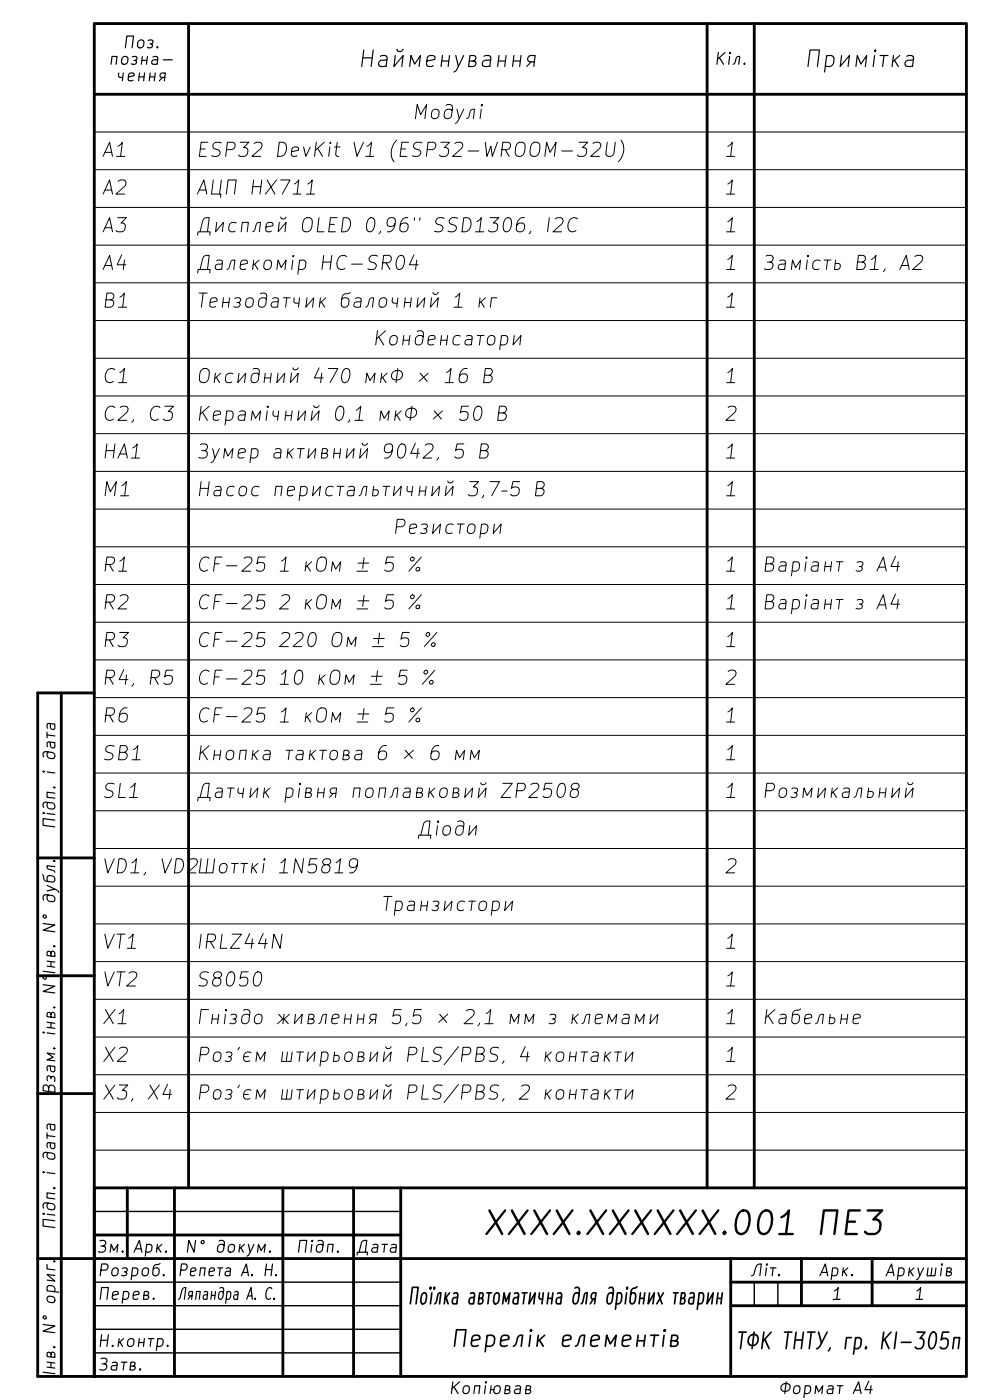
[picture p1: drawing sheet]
<svg xmlns="http://www.w3.org/2000/svg" width="210mm" height="297mm" viewBox="0 0 210 297" stroke-linecap="round" stroke-linejoin="round" font-family="sans-serif">
<defs><g id="words">
<text font-size="5" x="101.8" y="263.3">ХХХХ.ХХХХХХ.001 ПЕ3</text>
<g font-size="3.5">
<text x="75.4" y="15.2">Найменування</text>
<text x="170.1" y="15.2">Примітка</text>
<text x="86.2" y="277.7">Поїлка автоматична для дрібних тварин</text>
<text x="95.1" y="286.7">Перелік елементів</text>
<text x="155.6" y="287.2">ТФК ТНТУ, гр. КІ-305п</text>
</g>
<g font-size="3">
<text x="87" y="26.1">Модулі</text>
<text x="21.2" y="34.1">A1</text>
<text x="41.2" y="34.1">ESP32 DevKit V1 (ESP32-WROOM-32U)</text>
<text x="153.1" y="34.1">1</text>
<text x="21.2" y="42.1">A2</text>
<text x="41.2" y="42.1">АЦП HX711</text>
<text x="153.1" y="42.1">1</text>
<text x="21.2" y="50.1">A3</text>
<text x="41.2" y="50.1">Дисплей OLED 0,96&quot; SSD1306,</text>
<text x="115" y="50.1">I2C</text>
<text x="153.1" y="50.1">1</text>
<text x="21.2" y="58.1">A4</text>
<text x="41.2" y="58.1">Далекомір HC-SR04</text>
<text x="153.1" y="58.1">1</text>
<text x="161.2" y="58.1">Замість B1,</text>
<text x="190.2" y="58.1">A2</text>
<text x="21.2" y="66.1">B1</text>
<text x="41.2" y="66.1">Тензодатчик балочний 1 кг</text>
<text x="153.1" y="66.1">1</text>
<text x="78.6" y="74.1">Конденсатори</text>
<text x="21.2" y="82.1">C1</text>
<text x="41.2" y="82.1">Оксидний 470 мкФ × 16 В</text>
<text x="153.1" y="82.1">1</text>
<text x="21.2" y="90.1">C2,</text>
<text x="30.7" y="90.1">C3</text>
<text x="41.2" y="90.1">Керамічний 0,1 мкФ × 50 В</text>
<text x="153.1" y="90.1">2</text>
<text x="21.2" y="98.1">HA1</text>
<text x="41.2" y="98.1">Зумер активний 9042,</text>
<text x="95.5" y="98.1">5 В</text>
<text x="153.1" y="98.1">1</text>
<text x="21.2" y="106.1">M1</text>
<text x="41.2" y="106.1">Насос перистальтичний 3,7–5 В</text>
<text x="153.1" y="106.1">1</text>
<text x="82.8" y="114.1">Резистори</text>
<text x="21.2" y="122.1">R1</text>
<text x="41.2" y="122.1">CF-25 1 кОм ± 5 %</text>
<text x="153.1" y="122.1">1</text>
<text x="161.2" y="122.1">Варіант з A4</text>
<text x="21.2" y="130.1">R2</text>
<text x="41.2" y="130.1">CF-25 2 кОм ± 5 %</text>
<text x="153.1" y="130.1">1</text>
<text x="161.2" y="130.1">Варіант з A4</text>
<text x="21.2" y="138.1">R3</text>
<text x="41.2" y="138.1">CF-25 220 Ом ± 5 %</text>
<text x="153.1" y="138.1">1</text>
<text x="21.2" y="146.1">R4,</text>
<text x="30.7" y="146.1">R5</text>
<text x="41.2" y="146.1">CF-25 10 кОм ± 5 %</text>
<text x="153.1" y="146.1">2</text>
<text x="21.2" y="154.1">R6</text>
<text x="41.2" y="154.1">CF-25 1 кОм ± 5 %</text>
<text x="153.1" y="154.1">1</text>
<text x="21.2" y="162.1">SB1</text>
<text x="41.2" y="162.1">Кнопка тактова 6 × 6 мм</text>
<text x="153.1" y="162.1">1</text>
<text x="21.2" y="170.1">SL1</text>
<text x="41.2" y="170.1">Датчик рівня поплавковий ZP2508</text>
<text x="153.1" y="170.1">1</text>
<text x="161.2" y="170.1">Розмикальний</text>
<text x="88" y="178.1">Діоди</text>
<text x="21.2" y="186.1">VD1,</text>
<text x="33.3" y="186.1">VD2Шотткі 1N5819</text>
<text x="153.1" y="186.1">2</text>
<text x="80.4" y="194.1">Транзистори</text>
<text x="21.2" y="202.1">VT1</text>
<text x="41.2" y="202.1">IRLZ44N</text>
<text x="153.1" y="202.1">1</text>
<text x="21.2" y="210.1">VT2</text>
<text x="41.2" y="210.1">S8050</text>
<text x="153.1" y="210.1">1</text>
<text x="21.2" y="218.1">X1</text>
<text x="41.2" y="218.1">Гніздо живлення 5,5 × 2,1 мм з клемами</text>
<text x="153.1" y="218.1">1</text>
<text x="161.2" y="218.1">Кабельне</text>
<text x="21.2" y="226.1">X2</text>
<text x="41.2" y="226.1">Роз'єм штирьовий PLS/PBS,</text>
<text x="109.3" y="226.1">4 контакти</text>
<text x="153.1" y="226.1">1</text>
<text x="21.2" y="234.1">X3,</text>
<text x="30.6" y="234.1">X4</text>
<text x="41.2" y="234.1">Роз'єм штирьовий PLS/PBS,</text>
<text x="109.3" y="234.1">2 контакти</text>
<text x="153.1" y="234.1">2</text>
</g>
<g font-size="2.5">
<text x="25.7" y="10.9">Поз.</text>
<text x="22.6" y="14.4">позна-</text>
<text x="24.2" y="17.9">чення</text>
<text x="151.1" y="14.4">Кіл.</text>
<text x="12.4" y="164.9" transform="rotate(-90 12.4 164.9)">і дата</text>
<text x="12.4" y="176.3" transform="rotate(-90 12.4 176.3)">Підп.</text>
<text x="12.4" y="198.6" transform="rotate(-90 12.4 198.6)">N° дубл.</text>
<text x="12.4" y="211.6" transform="rotate(-90 12.4 211.6)">N°Інв.</text>
<text x="12.4" y="220.3" transform="rotate(-90 12.4 220.3)">інв.</text>
<text x="12.4" y="232.7" transform="rotate(-90 12.4 232.7)">Взам.</text>
<text x="12.4" y="249.9" transform="rotate(-90 12.4 249.9)">і дата</text>
<text x="12.4" y="261.3" transform="rotate(-90 12.4 261.3)">Підп.</text>
<text x="20.1" y="266.4">Зм.</text>
<text x="27.8" y="266.4">Арк.</text>
<text x="38.8" y="266.4">N° докум.</text>
<text x="62.4" y="266.4">Підп.</text>
<text x="75.1" y="266.4">Дата</text>
<text x="20.3" y="271.4">Розроб.</text>
<text x="37.3" y="271.4">Репета А. Н.</text>
<text x="158.8" y="271.4">Літ.</text>
<text x="173.3" y="271.4">Арк.</text>
<text x="187.4" y="271.4">Аркушів</text>
<text x="20.3" y="276.4">Перев.</text>
<text x="37.4" y="276.4">Ляпандра А. С.</text>
<text x="176" y="276.4">1</text>
<text x="193.5" y="276.4">1</text>
<text x="12.4" y="283.7" transform="rotate(-90 12.4 283.7)">N° ориг.</text>
<text x="20.3" y="286.4">Н.контр.</text>
<text x="12.4" y="292.4" transform="rotate(-90 12.4 292.4)">Інв.</text>
<text x="20.3" y="291.4">Затв.</text>
<text x="94.8" y="296.4">Копіював</text>
<text x="164.8" y="296.4">Формат A4</text>
</g>
</g></defs>
<g fill="none" stroke="#000" stroke-width=".6">
<path d="M20 5h185v287h-185zM40 5v247M150 5v247M160 5v247M20 20h185M13 147v145M20 147h-12v145h12M8 182h12M8 207h12M8 232h12M27 252v15M37 252v40"/>
<path d="M60 252v40M75 252v40M85 252v40M205 252h-185v40M8 267h197M20 262h65M155 267v25M155 272h50M155 277h50M170 267v10M185 267v10"/>
</g>
<g fill="none" stroke="#000" stroke-width=".21">
<path d="M20 28h185M20 36h185M20 44h185M20 52h185M20 60h185M20 68h185M20 76h185M20 84h185M20 92h185M20 100h185M20 108h185M20 116h185"/>
<path d="M20 124h185M20 132h185M20 140h185M20 148h185M20 156h185M20 164h185M20 172h185M20 180h185M20 188h185M20 196h185M20 204h185M20 212h185"/>
<path d="M20 220h185M20 228h185M20 236h185M20 244h185"/>
</g>
<path d="M20 257h65M20 277h65M20 272h65M160 272v5M165 272v5M20 287h65M20 282h65" fill="none" stroke="#000" stroke-width=".3"/>
<use href="#words"/>
</svg>
